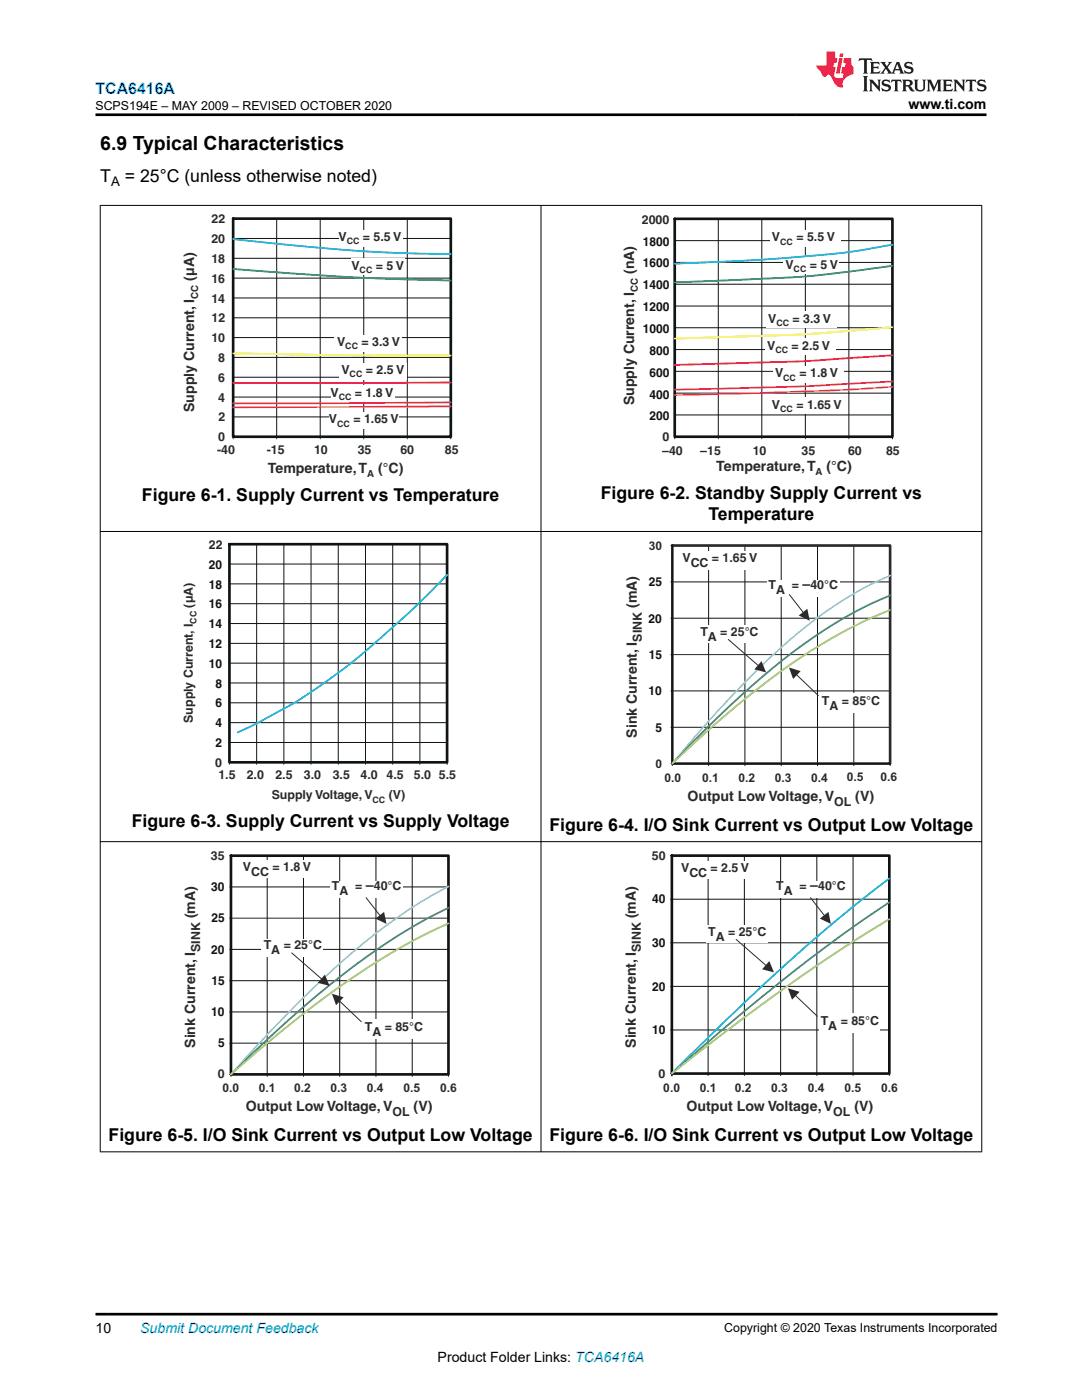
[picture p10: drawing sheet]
<svg xmlns="http://www.w3.org/2000/svg" width="216mm" height="279mm" viewBox="0 0 216 279" stroke-linecap="round" stroke-linejoin="round" font-family="sans-serif">
<defs><g id="words">
<text font-size="3.9" x="20" y="29.9">6.9 Typical Characteristics</text>
<g font-size="3.5">
<text x="20" y="36.4">T</text>
<text x="24.9" y="36.4">= 25°C (unless otherwise noted)</text>
<text x="28.3" y="100">Figure 6-1. Supply Current vs Temperature</text>
<text x="119.9" y="99.6">Figure 6-2. Standby Supply Current vs</text>
<text x="141.4" y="103.8">Temperature</text>
<text x="26.3" y="165">Figure 6-3. Supply Current vs Supply Voltage</text>
<text x="109.6" y="165.8">Figure 6-4. I/O Sink Current vs Output Low Voltage</text>
<text x="21.7" y="227.7">Figure 6-5. I/O Sink Current vs Output Low Voltage</text>
<text x="109.6" y="227.7">Figure 6-6. I/O Sink Current vs Output Low Voltage</text>
</g>
<text font-size="3.2" fill="#00f" x="19" y="18.7">TCA6416A</text>
<g font-size="2.8">
<text x="181.3" y="21.8">www.ti.com</text>
<text x="19" y="266.1">10</text>
<text x="87.3" y="271.7">Product Folder Links: TCA6416A</text>
</g>
<g font-size="2.8" fill="#2b292a">
<text x="38.8" y="56" transform="rotate(-90 38.8 56)">(µA)</text>
<text x="126.5" y="54.7" transform="rotate(-90 126.5 54.7)">(nA)</text>
<text x="38.8" y="82.2" transform="rotate(-90 38.8 82.2)">Supply Current, I</text>
<text x="126.5" y="80.9" transform="rotate(-90 126.5 80.9)">Supply Current, I</text>
<text x="53.4" y="94.4">Temperature,T</text>
<text x="75.5" y="94.4">(°C)</text>
<text x="142.9" y="94">Temperature,T</text>
<text x="164.9" y="94">(°C)</text>
<text x="160.1" y="117.6">–</text>
<text x="127.1" y="121.4" transform="rotate(-90 127.1 121.4)">(mA)</text>
<text x="127.1" y="147.2" transform="rotate(-90 127.1 147.2)">Sink Current, I</text>
<text x="137.2" y="159.9">Output Low Voltage,V</text>
<text x="170.7" y="159.9">(V)</text>
<text x="73" y="177.7">–</text>
<text x="161.7" y="177.7">–</text>
<text x="38.9" y="183.3" transform="rotate(-90 38.9 183.3)">(mA)</text>
<text x="126.9" y="183.3" transform="rotate(-90 126.9 183.3)">(mA)</text>
<text x="38.9" y="209.1" transform="rotate(-90 38.9 209.1)">Sink Current, I</text>
<text x="126.9" y="209.1" transform="rotate(-90 126.9 209.1)">Sink Current, I</text>
<text x="49.1" y="221.8">Output Low Voltage,V</text>
<text x="82.5" y="221.8">(V)</text>
<text x="137" y="221.8">Output Low Voltage,V</text>
<text x="170.5" y="221.8">(V)</text>
</g>
<text font-size="2.8" fill="#00f" x="28" y="266.1">Submit Document Feedback</text>
<text font-size="2.6" x="22.2" y="37.1">A</text>
<g font-size="2.5">
<text x="19" y="21.9">SCPS194E – MAY 2009 – REVISED OCTOBER 2020</text>
<text x="144.5" y="265.8">Copyright © 2020 Texas Instruments Incorporated</text>
</g>
<g font-size="2.5" fill="#2b292a">
<text x="42.2" y="44.6">22</text>
<text x="128.1" y="44.6">2000</text>
<text x="42.2" y="52.5">18</text>
<text x="42.2" y="48.5">20</text>
<text x="67.5" y="48">V</text>
<text x="70.1" y="53.8">V</text>
<text x="72.4" y="48">= 5.5 V</text>
<text x="75" y="53.8">= 5 V</text>
<text x="154" y="48.2">V</text>
<text x="156.7" y="53.6">V</text>
<text x="158.9" y="48.2">= 5.5 V</text>
<text x="161.6" y="53.6">= 5 V</text>
<text x="42.2" y="56.4">16</text>
<text x="42.2" y="60.4">14</text>
<text x="42.2" y="64.3">12</text>
<text x="153.3" y="64.4">V</text>
<text x="158.1" y="64.4">= 3.3 V</text>
<text x="42.2" y="68.3">10</text>
<text x="67.3" y="69">V</text>
<text x="72.1" y="69">= 3.3 V</text>
<text x="153.1" y="69.8">V</text>
<text x="158" y="69.8">= 2.5 V</text>
<text x="43.6" y="72.2">8</text>
<text x="43.6" y="76.2">6</text>
<text x="68.1" y="74.6">V</text>
<text x="73" y="74.6">= 2.5 V</text>
<text x="154.6" y="75.3">V</text>
<text x="159.5" y="75.3">= 1.8 V</text>
<text x="43.5" y="80.2">4</text>
<text x="66" y="79.1">V</text>
<text x="70.8" y="79.1">= 1.8 V</text>
<text x="154" y="81.6">V</text>
<text x="158.9" y="81.6">= 1.65 V</text>
<text x="43.6" y="88">0</text>
<text x="43.6" y="84.1">2</text>
<text x="65.6" y="84.5">V</text>
<text x="70.5" y="84.5">= 1.65 V</text>
<text x="132.2" y="88">0</text>
<text x="43.3" y="90.6">-40</text>
<text x="53.2" y="90.6">-15</text>
<text x="62.7" y="90.6">10</text>
<text x="71.4" y="90.6">35</text>
<text x="79.9" y="90.6">60</text>
<text x="88.8" y="90.6">85</text>
<text x="132.1" y="90.8">–40</text>
<text x="139.7" y="90.8">–15</text>
<text x="150.2" y="90.8">10</text>
<text x="159.9" y="90.8">35</text>
<text x="169.2" y="90.8">60</text>
<text x="176.8" y="90.8">85</text>
<text x="41.7" y="109.6">22</text>
<text x="136.2" y="112.2">V</text>
<text x="137.8" y="113.2">CC</text>
<text x="142.1" y="112.2">= 1.65 V</text>
<text x="153.3" y="117.6">T</text>
<text x="154.8" y="118.6">A</text>
<text x="158" y="117.6">=</text>
<text x="161.7" y="117.6">40°C</text>
<text x="38.5" y="121.2" transform="rotate(-90 38.5 121.2)">(µA)</text>
<text x="128" y="128" transform="rotate(-90 128 128)">SINK</text>
<text x="139.7" y="126.9">T</text>
<text x="141.3" y="127.9">A</text>
<text x="143.7" y="126.9">= 25°C</text>
<text x="164" y="140.6">T</text>
<text x="165.5" y="141.6">A</text>
<text x="168" y="140.6">= 85°C</text>
<text x="38.5" y="144.2" transform="rotate(-90 38.5 144.2)">Supply Current, I</text>
<text x="42.9" y="153">0</text>
<text x="43.6" y="155.5">1.5</text>
<text x="49.2" y="155.5">2.0</text>
<text x="55" y="155.5">2.5</text>
<text x="60.6" y="155.5">3.0</text>
<text x="66.4" y="155.5">3.5</text>
<text x="72" y="155.5">4.0</text>
<text x="77.1" y="155.5">4.5</text>
<text x="82.6" y="155.5">5.0</text>
<text x="87.6" y="155.5">5.5</text>
<text x="54.2" y="159.5">Supply Voltage,V</text>
<text x="77.6" y="159.5">(V)</text>
<text x="166.5" y="160.9">OL</text>
<text x="42.1" y="171.7">35</text>
<text x="48.5" y="173.9">V</text>
<text x="54.4" y="173.9">= 1.8 V</text>
<text x="130.1" y="171.6">50</text>
<text x="50.1" y="174.9">CC</text>
<text x="66.2" y="177.7">T</text>
<text x="67.7" y="178.6">A</text>
<text x="70.9" y="177.7">=</text>
<text x="74.6" y="177.7">40°C</text>
<text x="135.9" y="174.1">V</text>
<text x="137.5" y="175.1">CC</text>
<text x="141.8" y="174.1">= 2.5 V</text>
<text x="154.9" y="177.7">T</text>
<text x="156.4" y="178.6">A</text>
<text x="159.6" y="177.7">=</text>
<text x="163.3" y="177.7">40°C</text>
<text x="39.9" y="189.9" transform="rotate(-90 39.9 189.9)">SINK</text>
<text x="52.6" y="189.5">T</text>
<text x="54.1" y="190.5">A</text>
<text x="56.6" y="189.5">= 25°C</text>
<text x="127.9" y="189.9" transform="rotate(-90 127.9 189.9)">SINK</text>
<text x="141.3" y="186.8">T</text>
<text x="142.8" y="187.8">A</text>
<text x="145.3" y="186.8">= 25°C</text>
<text x="72.8" y="205.7">T</text>
<text x="74.3" y="206.7">A</text>
<text x="76.8" y="205.7">= 85°C</text>
<text x="163.8" y="204.7">T</text>
<text x="165.3" y="205.6">A</text>
<text x="167.8" y="204.7">= 85°C</text>
<text x="43.4" y="215.1">0</text>
<text x="131.4" y="215.1">0</text>
<text x="78.3" y="222.8">OL</text>
<text x="166.3" y="222.8">OL</text>
</g>
<g font-size="2.5" fill="#0d1413">
<text x="128.3" y="53.4">1600</text>
<text x="128.3" y="49">1800</text>
<text x="128.3" y="57.7">1400</text>
<text x="128.3" y="62.1">1200</text>
<text x="128.3" y="66.5">1000</text>
<text x="129.6" y="70.8">800</text>
<text x="129.6" y="75.2">600</text>
<text x="129.6" y="83.9">200</text>
<text x="129.6" y="79.6">400</text>
<text x="41.7" y="113.5">20</text>
<text x="41.7" y="117.5">18</text>
<text x="129.5" y="117">25</text>
<text x="41.7" y="125.4">14</text>
<text x="41.7" y="121.4">16</text>
<text x="129.4" y="124.3">20</text>
<text x="41.7" y="129.3">12</text>
<text x="129.5" y="131.5">15</text>
<text x="41.7" y="133.2">10</text>
<text x="43" y="137.2">8</text>
<text x="43" y="141.2">6</text>
<text x="129.4" y="138.8">10</text>
<text x="43" y="145.1">4</text>
<text x="43" y="149.1">2</text>
<text x="130.8" y="146">5</text>
<text x="42.2" y="177.9">30</text>
<text x="42.2" y="184.1">25</text>
<text x="130.1" y="180.3">40</text>
<text x="42.2" y="190.3">20</text>
<text x="130.1" y="189">30</text>
<text x="42.2" y="196.5">15</text>
<text x="130.1" y="197.7">20</text>
<text x="42.2" y="202.7">10</text>
<text x="43.5" y="208.9">5</text>
<text x="130.1" y="206.4">10</text>
</g>
<g font-size="2.4" fill="#2b292a">
<text x="129.5" y="109.8">30</text>
<text x="130.8" y="153.2">0</text>
<text x="132.6" y="156">0.0</text>
<text x="169" y="155.9">0.5</text>
<text x="175.7" y="155.9">0.6</text>
<text x="140.1" y="156">0.1</text>
<text x="147.4" y="156">0.2</text>
<text x="154.6" y="156">0.3</text>
<text x="161.9" y="156">0.4</text>
<text x="44.4" y="217.9">0.0</text>
<text x="51.7" y="217.9">0.1</text>
<text x="58.7" y="217.9">0.2</text>
<text x="65.9" y="217.9">0.3</text>
<text x="73.2" y="217.9">0.4</text>
<text x="80.5" y="217.8">0.5</text>
<text x="87.9" y="217.8">0.6</text>
<text x="132.4" y="217.9">0.0</text>
<text x="139.6" y="217.9">0.1</text>
<text x="146.6" y="217.9">0.2</text>
<text x="153.9" y="217.9">0.3</text>
<text x="161.2" y="217.9">0.4</text>
<text x="168.5" y="217.8">0.5</text>
<text x="175.8" y="217.8">0.6</text>
</g>
<g font-size="1.9" fill="#2b292a">
<text x="39.5" y="59.6" transform="rotate(-90 39.5 59.6)">CC</text>
<text x="127.3" y="58.3" transform="rotate(-90 127.3 58.3)">CC</text>
<text x="73.3" y="95.2">A</text>
<text x="162.8" y="94.8">A</text>
</g>
<g font-size="1.8" fill="#2b292a">
<text x="69.2" y="48.7">CC</text>
<text x="155.7" y="48.9">CC</text>
<text x="71.8" y="54.5">CC</text>
<text x="158.4" y="54.3">CC</text>
<text x="154.9" y="65.1">CC</text>
<text x="68.9" y="69.7">CC</text>
<text x="154.7" y="70.5">CC</text>
<text x="69.8" y="75.3">CC</text>
<text x="156.3" y="76">CC</text>
<text x="67.6" y="79.8">CC</text>
<text x="155.7" y="82.3">CC</text>
<text x="67.3" y="85.2">CC</text>
<text x="39.2" y="124.5" transform="rotate(-90 39.2 124.5)">CC</text>
<text x="74.3" y="160.2">CC</text>
</g>
</g></defs>
<g fill="none" stroke="#0d1413" stroke-width=".2">
<path d="M46.5 59.5h43.5M46.5 55.5h43.5M46.5 51.5h43.5M46.5 47.6h43.5M55.2 43.6v44M63.9 43.6v44M72.6 43.6v44M81.3 43.6v44M46.5 79.2h43.5M46.5 75.3h43.5M46.5 71.3h43.5M46.5 67.4h43.5"/>
<path d="M46.5 63.4h43.5M46.5 87.6v-44h43.5v44M46.5 87.2h43.5M46.5 83.2h43.5"/>
</g>
<path d="M46.5 43.6h43.5v43.6h-43.5z" fill="none" stroke="#0d1413" stroke-width=".53"/>
<path d="M90 81.1l-43.5 .2" fill="none" stroke="#f58429" stroke-width=".35"/>
<path d="M90 80.3l-43.5 .2" fill="none" stroke="#ec148d" stroke-width=".35"/>
<path d="M90 76.3l-43.5 .1" fill="none" stroke="#ed272d" stroke-width=".35"/>
<path d="M46.5 70.5l26.1 .4 17.4 .1" fill="none" stroke="#fff200" stroke-width=".35"/>
<path d="M46.5 53.7l8.7 .7a537.7 537.7 0 0 0 34.8 1.6" fill="none" stroke="#00a754" stroke-width=".35"/>
<path d="M46.5 47.7a371 371 0 0 0 43.5 3" fill="none" stroke="#00afef" stroke-width=".35"/>
<g fill="#fff">
<path d="M66.8 66.8h13.5v3.3h-13.5z" fill-rule="evenodd"/>
<path d="M67.7 72.5h13.4v3.3h-13.4z" fill-rule="evenodd"/>
<path d="M70 51.6h10.7v3.3h-10.7z" fill-rule="evenodd"/>
<path d="M67.6 45.8h12.7v3.4h-12.7z" fill-rule="evenodd"/>
<path d="M66 77h12.7v3.3h-12.7z" fill-rule="evenodd"/>
<path d="M65.6 82.3h14v3.4h-14z" fill-rule="evenodd"/>
<path d="M134.6 43.7h43.5v43.5h-43.5z" fill-rule="evenodd"/>
</g>
<g fill="none" stroke="#0d1413" stroke-width=".2">
<path d="M134.6 56.7h43.5M134.6 52.4h43.5M134.6 48h43.5M143.3 43.7v43.9M152 43.7v43.9M160.7 43.7v43.9M169.4 43.7v43.9M134.6 78.5h43.5M134.6 74.1h43.5M134.6 69.8h43.5M134.6 65.4h43.5M134.6 61.1h43.5"/>
<path d="M134.6 82.8h43.5M134.6 87.6v-43.9h43.5v43.9M134.6 87.2h43.5"/>
</g>
<path d="M134.6 43.7h43.5v43.5h-43.5z" fill="none" stroke="#0d1413" stroke-width=".53"/>
<path d="M178.1 77.2a726.1 726.1 0 0 1-43.5 1.7" fill="none" stroke="#f58429" stroke-width=".35"/>
<path d="M178.1 76.1l-17.4 1-26.1 .7" fill="none" stroke="#ec148d" stroke-width=".35"/>
<path d="M178.1 70.9l-10.9 .7a189 189 0 0 1-15.2 .7l-17.4 .5" fill="none" stroke="#ed272d" stroke-width=".35"/>
<path d="M178.1 65.3a311.6 311.6 0 0 1-26.1 1.7l-17.4 .6" fill="none" stroke="#fff200" stroke-width=".35"/>
<path d="M160.7 55.2l-26.1 1.1M178.1 53l-8.7 1.2" fill="none" stroke="#00a754" stroke-width=".35"/>
<path d="M152 51.8l-17.4 .8M178.1 48.8l-8.7 1.5-8.7 .9" fill="none" stroke="#00afef" stroke-width=".35"/>
<g fill="#fff">
<path d="M154.2 73h14.2v3.3h-14.2z" fill-rule="evenodd"/>
<path d="M153.6 79.3h14.1v3.4h-14.1z" fill-rule="evenodd"/>
<path d="M152.7 67.5h14.1v3.3h-14.1z" fill-rule="evenodd"/>
<path d="M152.9 62.1h14.1v3.3h-14.1z" fill-rule="evenodd"/>
<path d="M153.6 45.9h14.2v3.4h-14.2z" fill-rule="evenodd"/>
<path d="M156.3 51.3h11.1v3.4h-11.1z" fill-rule="evenodd"/>
</g>
<path d="M160.7 51.2l-8.7 .6" fill="none" stroke="#00afef" stroke-width=".35"/>
<path d="M169.4 54.2l-8.7 1" fill="none" stroke="#00a754" stroke-width=".35"/>
<path d="M45.8 108.6h43.4v43.5h-43.4z" fill-rule="evenodd" fill="#fff"/>
<g fill="none" stroke="#0d1413" stroke-width=".2">
<path d="M45.8 116.5h43.4M45.8 112.6h43.4M51.2 108.6v43.9M56.6 108.6v43.9M62.1 108.6v43.9M67.5 108.6v43.9M72.9 108.6v43.9M78.4 108.6v43.9M83.8 108.6v43.9M45.8 136.3h43.4M45.8 132.3h43.4M45.8 128.4h43.4"/>
<path d="M45.8 124.4h43.4M45.8 120.5h43.4M45.8 148.2h43.4M45.8 144.2h43.4M45.8 140.3h43.4M45.8 152.5v-43.9h43.4v43.9M45.8 152.1h43.4"/>
</g>
<path d="M45.8 108.6h43.4v43.5h-43.4z" fill="none" stroke="#0d1413" stroke-width=".53"/>
<path d="M89.2 114.7l-6.8 6.8-6.5 5.9a117.6 117.6 0 0 1-10.1 8.1l-7.3 4.9-7.6 4.2-3.5 1.6" fill="none" stroke="#00afef" stroke-width=".35"/>
<g fill="#fff">
<path d="M150.7 157.1h17.8v2.5h-17.8z" fill-rule="evenodd"/>
<path d="M134.2 108.9h43.4v43.5h-43.4z" fill-rule="evenodd"/>
</g>
<g fill="none" stroke="#0d1413" stroke-width=".2">
<path d="M133.9 116.1h43.7M133.9 108.9h43.7v43.9M134.2 108.9v43.9M141.4 108.9v43.9M148.6 108.9v43.9M155.9 108.9v43.9M163.1 108.9v43.9M170.4 108.9v43.9M133.9 137.9h43.7M133.9 123.4h43.7M133.9 130.6h.3M133.9 145.1h43.7"/>
<path d="M133.9 152.4h43.7"/>
</g>
<path d="M134.2 130.6h43.4" fill="none" stroke="#2b292a" stroke-width=".2"/>
<path d="M134.2 108.9h43.4v43.5h-43.4z" fill="none" stroke="#2b292a" stroke-width=".53"/>
<path d="M177.6 114.9a81.6 81.6 0 0 0-24.4 16.8 228.2 228.2 0 0 0-19 20.7" fill="none" stroke="#90d8f8" stroke-width=".35"/>
<path d="M177.6 118.8a96.8 96.8 0 0 0-27.2 17.7l-7.2 6.7-9 9.2" fill="none" stroke="#418779" stroke-width=".35"/>
<path d="M177.6 121.7a108.5 108.5 0 0 0-29 17.8l-7.2 6.2-7.2 6.7" fill="none" stroke="#a8cf3e" stroke-width=".35"/>
<g fill="#fff">
<path d="M136.2 109.9h15.4v3.8h-15.4z" fill-rule="evenodd"/>
<path d="M153.1 115.8h14.4v3.3h-14.4z" fill-rule="evenodd"/>
</g>
<path d="M157.5 118.7l2.8 3.6" fill="none" stroke="#2b292a" stroke-width=".2"/>
<path d="M159.4 122.8l1.7-1.3 .5 2.4z" fill="#2b292a"/>
<g fill="#fff">
<path d="M163.8 138.2h11.9v4h-11.9z" fill-rule="evenodd"/>
<path d="M139.3 124.8h12.3v3.5h-12.3z" fill-rule="evenodd"/>
</g>
<path d="M145.3 127.6l6 5.2" fill="none" stroke="#2b292a" stroke-width=".2"/>
<path d="M151.9 131.9l1 2.3-2.4-.6z" fill="#2b292a"/>
<path d="M158.9 134.6l4.4 4.2" fill="none" stroke="#2b292a" stroke-width=".2"/>
<path d="M157.4 133.2l2.4 .7-1.5 1.6z" fill="#2b292a"/>
<g fill="#fff">
<path d="M62.6 219h17.7v2.5h-17.7z" fill-rule="evenodd"/>
<path d="M46.1 170.8h43.4v43.6h-43.4z" fill-rule="evenodd"/>
</g>
<g fill="none" stroke="#0d1413" stroke-width=".2">
<path d="M45.8 177h43.7M45.8 170.8h43.7v44M46.1 170.8v44M53.3 170.8v44M60.6 170.8v44M67.8 170.8v44M75 170.8v44M82.3 170.8v44M45.8 195.7h43.7M45.8 189.5h43.7M45.8 183.2h.3M45.8 208.2h43.7"/>
<path d="M45.8 202h43.7M45.8 214.4h43.7"/>
</g>
<path d="M46.1 183.2h43.4" fill="none" stroke="#2b292a" stroke-width=".2"/>
<path d="M46.1 170.8h43.4v43.6h-43.4z" fill="none" stroke="#0d1413" stroke-width=".53"/>
<path d="M89.5 176.9a112.3 112.3 0 0 0-25.3 18.7 302.6 302.6 0 0 0-18.1 18.8" fill="none" stroke="#90d8f8" stroke-width=".35"/>
<path d="M89.5 181.2a119.2 119.2 0 0 0-25.3 16.7 283.3 283.3 0 0 0-18.1 16.5" fill="none" stroke="#418779" stroke-width=".35"/>
<path d="M89.5 184.3a139.3 139.3 0 0 0-30.8 19.4l-5.4 4.5-7.2 6.2" fill="none" stroke="#a8cf3e" stroke-width=".35"/>
<g fill="#fff">
<path d="M48.1 171.8h14.2v3.4h-14.2z" fill-rule="evenodd"/>
<path d="M65.9 175.8h14.5v3.3h-14.5z" fill-rule="evenodd"/>
</g>
<path d="M73.1 179.2l2.8 3.6" fill="none" stroke="#2b292a" stroke-width=".2"/>
<path d="M74.9 183.3l1.7-1.3 .5 2.4z" fill="#2b292a"/>
<g fill="#fff">
<path d="M72.6 203.3h12v4h-12z" fill-rule="evenodd"/>
<path d="M52.2 187.4h12.3v3.5h-12.3z" fill-rule="evenodd"/>
</g>
<path d="M58.2 190.2l6 5.2" fill="none" stroke="#2b292a" stroke-width=".2"/>
<path d="M64.8 194.5l1 2.3-2.4-.7z" fill="#2b292a"/>
<path d="M67.7 199.7l4.4 4.2" fill="none" stroke="#2b292a" stroke-width=".2"/>
<path d="M66.2 198.3l2.4 .7-1.5 1.6z" fill="#2b292a"/>
<g fill="#fff">
<path d="M150.5 219h17.8v2.5h-17.8z" fill-rule="evenodd"/>
<path d="M134.1 170.8h43.4v43.5h-43.4z" fill-rule="evenodd"/>
</g>
<path d="M133.8 179.5h43.7M133.8 170.8h43.7v43.8M134.1 170.8v43.5M141.3 170.8v43.8M148.5 170.8v43.8M155.8 170.8v43.8M163 170.8v43.8M170.2 170.8v43.8M133.8 196.9h43.7M133.8 188.2h43.7M133.8 205.6h43.7M133.8 214.3h43.7" fill="none" stroke="#0d1413" stroke-width=".2"/>
<path d="M134.1 170.8h43.4v43.5h-43.4z" fill="none" stroke="#0d1413" stroke-width=".53"/>
<path d="M134.1 214.3v.3" fill="none" stroke="#0d1413" stroke-width=".35"/>
<path d="M177.5 175.3a372.6 372.6 0 0 0-38 33.5l-5.4 5.4" fill="none" stroke="#00afef" stroke-width=".35"/>
<path d="M177.5 180.1a399.8 399.8 0 0 0-43.4 34.2" fill="none" stroke="#418779" stroke-width=".35"/>
<path d="M177.5 183.4a403.6 403.6 0 0 0-43.4 30.8" fill="none" stroke="#a8cf3e" stroke-width=".35"/>
<g fill="#fff">
<path d="M135.6 172h14.2v3.4h-14.2z" fill-rule="evenodd"/>
<path d="M154.6 175.8h14.4v3.3h-14.4z" fill-rule="evenodd"/>
</g>
<path d="M161.7 179.2l2.8 3.5" fill="none" stroke="#2b292a" stroke-width=".2"/>
<path d="M163.6 183.3l1.7-1.3 .5 2.4z" fill="#2b292a"/>
<g fill="#fff">
<path d="M163.5 202.2h12v4h-12z" fill-rule="evenodd"/>
<path d="M140.9 184.7h12.3v3.5h-12.3z" fill-rule="evenodd"/>
</g>
<path d="M146.9 187.5l6 5.2" fill="none" stroke="#2b292a" stroke-width=".2"/>
<path d="M153.5 191.8l.9 2.3-2.3-.7z" fill="#2b292a"/>
<path d="M158.7 198.7l4.4 4.1" fill="none" stroke="#2b292a" stroke-width=".2"/>
<path d="M157.2 197.2l2.3 .7-1.5 1.6z" fill="#2b292a"/>
<path d="M19.9 41h176.1M20 40.9v189M107.9 40.9v189M195.9 40.9v189M19.9 106.1h176.1M19.9 168h176.1M19.9 229.9h176.1" fill="none" stroke="#000" stroke-width=".2"/>
<path d="M171.5 11.6l-.2 .6 .5-.2h.6v.1v2.2l-.2 .4h1l-.2-.4v-2.2v-.1h.5l.6 .2-.2-.6zM173.6 12.4l.2 .3v1.6l-.2 .4h1.9l.1-.6a1.08 1.08 0 0 1-1.3 .2v-.7h.6l.4 .2v-.7l-.4 .2h-.6v-.5l.2-.2a1 1 0 0 1 1 .3l-.1-.5zM175.7 12.4l.9 1.1-1 1.2h.9l-.2-.2 .5-.8 .4 .8-.2 .2h1.6l-.2-.2 .2-.5h.9l.1 .5-.1 .2h.9l-.2-.4-.8-1.9h-.5l-.9 2.1-.9-1.1 .9-1h-.8l.2 .2-.4 .6-.4-.6 .2-.2zM179 12.8l.4 1h-.7zM180.7 12.5a.65 .65 0 0 0-.2 .7 .65 .65 0 0 0 .6 .5l.6 .1 .1 .3a.79 .79 0 0 1-.7 .4 .79 .79 0 0 1-.7-.5l.1 .7 .2-.1a.93 .93 0 0 0 1.1 0 .93 .93 0 0 0 .4-.9 1.46 1.46 0 0 0-1.2-.6l-.1-.3a1.09 1.09 0 0 1 1.2 .2l-.2-.6-.1 .1-.5-.2zM172.2 15.2l.2 .4v2.2l-.2 .4h1l-.2-.4v-2.2l.2-.4zM173.4 15.9l.2 .4v1.5l-.2 .4h.8l-.3-.4 .1-1.3 1.6 1.8v-2l.2-.4h-.7l.1 .2 .1 1.1-1.2-1.3zM176.2 16a.65 .65 0 0 0-.2 .8 .65 .65 0 0 0 .6 .4l.6 .2 .1 .2a.79 .79 0 0 1-.7 .4 .79 .79 0 0 1-.7-.5l.1 .7 .2-.1a.93 .93 0 0 0 1.1 .1 .93 .93 0 0 0 .4-1 1.46 1.46 0 0 0-1.2-.5l-.1-.4a1.09 1.09 0 0 1 1.2 .2l-.1-.6-.2 .1-.5-.1zM177.9 15.9l-.1 .6a.63 .63 0 0 1 .8-.3v1.6l-.3 .4h1l-.2-.4v-1.6a.66 .66 0 0 1 .8 .3l-.1-.6zM180 15.9l.2 .4v1.5l-.2 .4h1l-.2-.2-.1-.7h.5l.1 .2a.79 .79 0 0 0 1.2 .6l-1-.9a.61 .61 0 0 0 .6-.6 .61 .61 0 0 0-.5-.7zM180.8 16.2h.1a.47 .47 0 0 1 .5 .1 .47 .47 0 0 1 .1 .5l-.1 .1-.7 .1zM182.3 15.9l.2 .2a2.27 2.27 0 0 0 .4 2 1.04 1.04 0 0 0 1.7-.7v-1.3l.2-.2h-.8l.2 .4v1.1a.6 .6 0 0 1-.6 .6 .6 .6 0 0 1-.6-.6v-1.1l.3-.4zM184.9 15.9l.2 .4v1.5l-.2 .4h.8l-.3-.4v-1.4l.9 1.9 .9-1.9v1.4l-.3 .4h1l-.2-.4v-1.5l.2-.4h-.8l-.7 1.5-.6-1.5zM188.1 15.9l.2 .4v1.5l-.2 .4h1.9l.1-.6a1.09 1.09 0 0 1-1.3 .2v-.7h.6l.4 .2v-.6l-.4 .2h-.6v-.6l.2-.1a1.01 1.01 0 0 1 1 .3l-.1-.6zM190.2 15.9l.3 .4v1.5l-.3 .4h.8l-.2-.4v-1.3l1.6 1.8v-2l.2-.4h-.7l.2 .2v1.1l-1.2-1.3zM192.8 15.9l-.1 .6a.63 .63 0 0 1 .8-.3v1.6l-.3 .4h1l-.2-.4v-1.6a.66 .66 0 0 1 .8 .3l-.1-.6zM195.2 16a.65 .65 0 0 0-.2 .8 .65 .65 0 0 0 .6 .4l.6 .2 .2 .2a.79 .79 0 0 1-.7 .4 .79 .79 0 0 1-.7-.5l.1 .7 .2-.1a.93 .93 0 0 0 1 .1 .93 .93 0 0 0 .5-1 1.46 1.46 0 0 0-1.3-.5v-.4a1.09 1.09 0 0 1 1.2 .2l-.2-.6-.2 .1-.5-.1z" fill="#231f20"/>
<path d="M164.9 10.3v2.7h-2l.1 .4 .8 1a.95 .95 0 0 0 1 .9 .59 .59 0 0 1 .5-.4 .59 .59 0 0 1 .5 .3l.4 .8a1.59 1.59 0 0 0 2.1 1.4 1.61 1.61 0 0 1 1-2.3l1-.3-.1-1.5a1.59 1.59 0 0 1-.3-1.7h-1.5l-.2 .9h.6l-.2 .9h-.5l-.2 .9v.3l.4 .1-.1 .9h-.7a.73 .73 0 0 1-1-.7l.3-1.5h-.5l.1-.9h.5l.2-.9h-.5v-1.3zM167.4 11.6l-.6 3.1h.7l.6-3.1zM167.6 10.7l-.1 .6h.7l.1-.6z" fill="#ed1c24"/>
<path d="M19 22.9h177.8M19 262.3h180" fill="none" stroke="#000" stroke-width=".53"/>
<use href="#words"/>
</svg>
